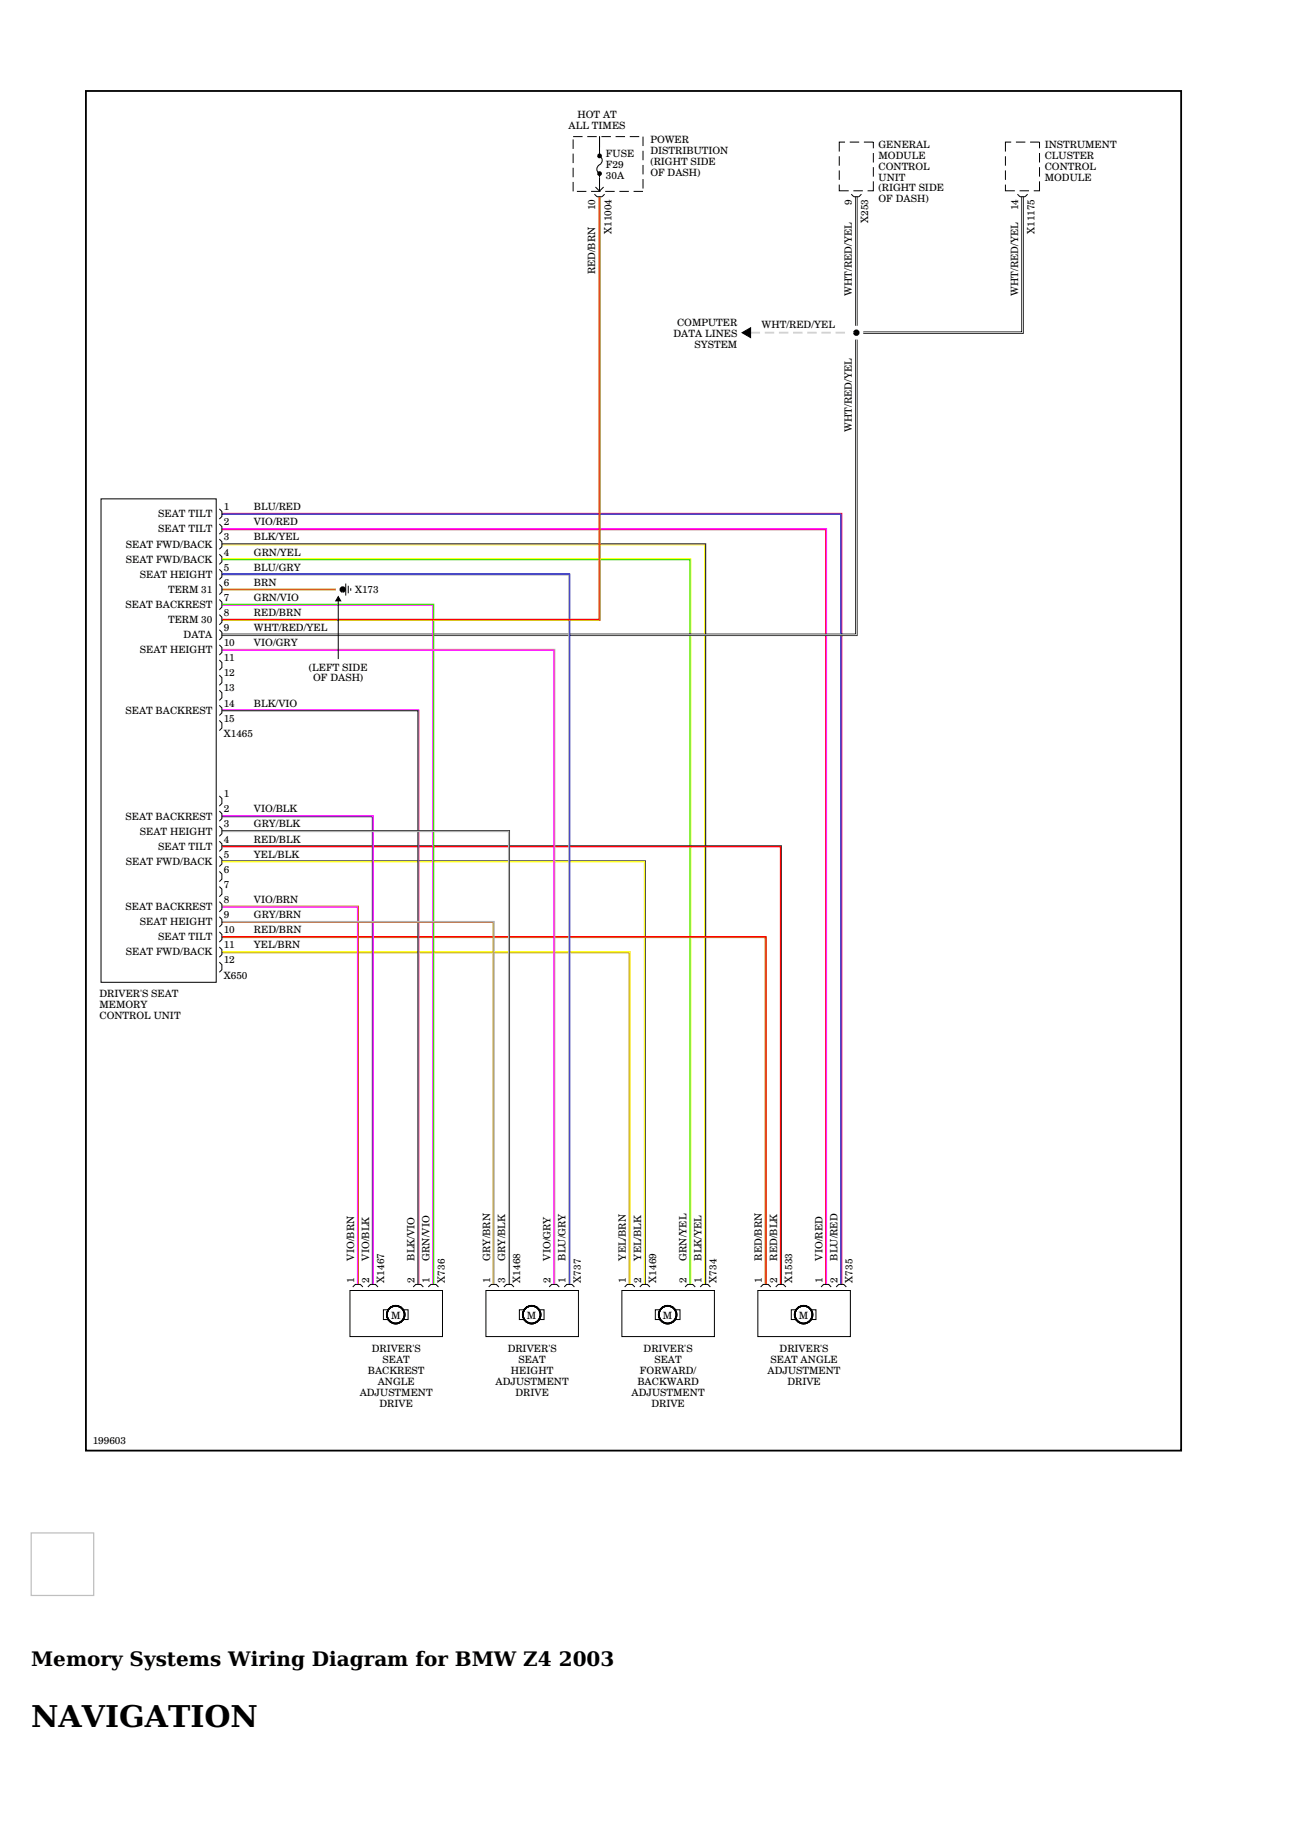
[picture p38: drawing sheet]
<svg xmlns="http://www.w3.org/2000/svg" width="210mm" height="297mm" viewBox="0 0 210 297" stroke-linecap="round" stroke-linejoin="round" font-family="sans-serif">
<defs><g id="words">
<text font-size="4.9" x="5.1" y="280.7">NAVIGATION</text>
<g font-size="3.3">
<text x="5.1" y="270.8">Memory Systems Wiring Diagram for BMW Z4</text>
<text x="90.9" y="270.8">2003</text>
</g>
<g font-size="1.6">
<text x="92.4" y="21">ALL TIMES</text>
<text x="93.9" y="19.2">HOT AT</text>
<text x="105.7" y="23.3">POWER</text>
<text x="98.5" y="29.1">30A</text>
<text x="98.5" y="25.5">FUSE</text>
<text x="98.5" y="27.3">F29</text>
<text x="105.7" y="26.9">(RIGHT SIDE</text>
<text x="105.7" y="28.6">OF DASH)</text>
<text x="105.7" y="25.1">DISTRIBUTION</text>
<text x="142.8" y="25.9">MODULE</text>
<text x="142.8" y="29.5">UNIT</text>
<text x="142.8" y="24.1">GENERAL</text>
<text x="142.8" y="27.7">CONTROL</text>
<text x="169.9" y="29.5">MODULE</text>
<text x="169.9" y="27.7">CONTROL</text>
<text x="169.9" y="25.9">CLUSTER</text>
<text x="169.9" y="24.1">INSTRUMENT</text>
<text x="96.7" y="34.2" transform="rotate(-90 96.7 34.2)">10</text>
<text x="138.5" y="33.3" transform="rotate(-90 138.5 33.3)">9</text>
<text x="142.8" y="32.9">OF DASH)</text>
<text x="142.8" y="31.1">(RIGHT SIDE</text>
<text x="165.5" y="34.2" transform="rotate(-90 165.5 34.2)">14</text>
<text x="99.4" y="38.1" transform="rotate(-90 99.4 38.1)">X11004</text>
<text x="141.2" y="36.2" transform="rotate(-90 141.2 36.2)">X253</text>
<text x="168.2" y="38.1" transform="rotate(-90 168.2 38.1)">X11175</text>
<text x="96.7" y="44.6" transform="rotate(-90 96.7 44.6)">RED/BRN</text>
<text x="110.1" y="53">COMPUTER</text>
<text x="123.8" y="53.4">WHT/RED/YEL</text>
<text x="138.5" y="48.1" transform="rotate(-90 138.5 48.1)">WHT/RED/YEL</text>
<text x="165.5" y="48.1" transform="rotate(-90 165.5 48.1)">WHT/RED/YEL</text>
<text x="109.5" y="54.8">DATA LINES</text>
<text x="112.9" y="56.5">SYSTEM</text>
<text x="138.5" y="70.2" transform="rotate(-90 138.5 70.2)">WHT/RED/YEL</text>
<text x="36.4" y="83">1</text>
<text x="41.3" y="83">BLU/RED</text>
<text x="20.5" y="89">SEAT FWD/BACK</text>
<text x="25.7" y="84.1">SEAT TILT</text>
<text x="25.7" y="86.6">SEAT TILT</text>
<text x="36.4" y="85.4">2</text>
<text x="36.4" y="87.9">3</text>
<text x="41.3" y="85.4">VIO/RED</text>
<text x="41.3" y="87.9">BLK/YEL</text>
<text x="20.5" y="91.5">SEAT FWD/BACK</text>
<text x="22.7" y="93.9">SEAT HEIGHT</text>
<text x="36.4" y="92.8">5</text>
<text x="36.4" y="95.2">6</text>
<text x="36.4" y="90.3">4</text>
<text x="41.3" y="90.3">GRN/YEL</text>
<text x="41.3" y="92.8">BLU/GRY</text>
<text x="41.3" y="95.2">BRN</text>
<text x="20.4" y="98.9">SEAT BACKREST</text>
<text x="27.3" y="101.3">TERM 30</text>
<text x="27.3" y="96.4">TERM 31</text>
<text x="36.4" y="100.1">8</text>
<text x="36.4" y="97.7">7</text>
<text x="41.3" y="100.1">RED/BRN</text>
<text x="41.3" y="97.7">GRN/VIO</text>
<text x="57.7" y="96.4">X173</text>
<text x="22.7" y="106.2">SEAT HEIGHT</text>
<text x="29.8" y="103.8">DATA</text>
<text x="36.4" y="102.6">9</text>
<text x="36.4" y="107.5">11</text>
<text x="36.4" y="105.1">10</text>
<text x="41.3" y="102.6">WHT/RED/YEL</text>
<text x="41.3" y="105.1">VIO/GRY</text>
<text x="36.4" y="112.4">13</text>
<text x="36.4" y="110">12</text>
<text x="50.2" y="109.1">(LEFT SIDE</text>
<text x="50.9" y="110.7">OF DASH)</text>
<text x="20.4" y="116.1">SEAT BACKREST</text>
<text x="36.4" y="119.8">X1465</text>
<text x="36.4" y="117.3">15</text>
<text x="36.4" y="114.9">14</text>
<text x="41.3" y="114.9">BLK/VIO</text>
<text x="36.4" y="129.6">1</text>
<text x="20.4" y="133.2">SEAT BACKREST</text>
<text x="22.7" y="135.7">SEAT HEIGHT</text>
<text x="36.4" y="134.5">3</text>
<text x="36.4" y="137">4</text>
<text x="36.4" y="132.1">2</text>
<text x="41.3" y="134.5">GRY/BLK</text>
<text x="41.3" y="137">RED/BLK</text>
<text x="41.3" y="132.1">VIO/BLK</text>
<text x="20.5" y="140.6">SEAT FWD/BACK</text>
<text x="25.7" y="138.2">SEAT TILT</text>
<text x="36.4" y="139.4">5</text>
<text x="36.4" y="141.9">6</text>
<text x="41.3" y="139.4">YEL/BLK</text>
<text x="20.4" y="148">SEAT BACKREST</text>
<text x="36.4" y="144.4">7</text>
<text x="36.4" y="146.8">8</text>
<text x="36.4" y="149.3">9</text>
<text x="41.3" y="149.3">GRY/BRN</text>
<text x="41.3" y="146.8">VIO/BRN</text>
<text x="20.5" y="155.3">SEAT FWD/BACK</text>
<text x="22.7" y="150.4">SEAT HEIGHT</text>
<text x="25.7" y="152.9">SEAT TILT</text>
<text x="36.4" y="151.7">10</text>
<text x="36.4" y="154.2">11</text>
<text x="41.3" y="154.2">YEL/BRN</text>
<text x="41.3" y="151.7">RED/BRN</text>
<text x="36.4" y="159.1">X650</text>
<text x="36.4" y="156.6">12</text>
<text x="16.2" y="165.7">CONTROL UNIT</text>
<text x="16.2" y="163.9">MEMORY</text>
<text x="16.2" y="162.2">DRIVER'S SEAT</text>
<text x="57.6" y="204.9" transform="rotate(-90 57.6 204.9)">VIO/BRN</text>
<text x="57.6" y="208.5" transform="rotate(-90 57.6 208.5)">1</text>
<text x="60" y="204.9" transform="rotate(-90 60 204.9)">VIO/BLK</text>
<text x="60" y="208.5" transform="rotate(-90 60 208.5)">2</text>
<text x="62.5" y="208.5" transform="rotate(-90 62.5 208.5)">X1467</text>
<text x="67.4" y="204.9" transform="rotate(-90 67.4 204.9)">BLK/VIO</text>
<text x="67.4" y="208.5" transform="rotate(-90 67.4 208.5)">2</text>
<text x="69.8" y="204.9" transform="rotate(-90 69.8 204.9)">GRN/VIO</text>
<text x="69.8" y="208.5" transform="rotate(-90 69.8 208.5)">1</text>
<text x="72.3" y="208.5" transform="rotate(-90 72.3 208.5)">X736</text>
<text x="79.7" y="204.9" transform="rotate(-90 79.7 204.9)">GRY/BRN</text>
<text x="79.7" y="208.5" transform="rotate(-90 79.7 208.5)">1</text>
<text x="82.1" y="204.9" transform="rotate(-90 82.1 204.9)">GRY/BLK</text>
<text x="82.1" y="208.5" transform="rotate(-90 82.1 208.5)">3</text>
<text x="84.6" y="208.5" transform="rotate(-90 84.6 208.5)">X1468</text>
<text x="89.5" y="204.9" transform="rotate(-90 89.5 204.9)">VIO/GRY</text>
<text x="89.5" y="208.5" transform="rotate(-90 89.5 208.5)">2</text>
<text x="92" y="204.9" transform="rotate(-90 92 204.9)">BLU/GRY</text>
<text x="92" y="208.5" transform="rotate(-90 92 208.5)">1</text>
<text x="94.4" y="208.5" transform="rotate(-90 94.4 208.5)">X737</text>
<text x="101.8" y="204.9" transform="rotate(-90 101.8 204.9)">YEL/BRN</text>
<text x="101.8" y="208.5" transform="rotate(-90 101.8 208.5)">1</text>
<text x="104.2" y="204.9" transform="rotate(-90 104.2 204.9)">YEL/BLK</text>
<text x="104.2" y="208.5" transform="rotate(-90 104.2 208.5)">2</text>
<text x="106.7" y="208.5" transform="rotate(-90 106.7 208.5)">X1469</text>
<text x="111.6" y="204.9" transform="rotate(-90 111.6 204.9)">GRN/YEL</text>
<text x="111.6" y="208.5" transform="rotate(-90 111.6 208.5)">2</text>
<text x="114.1" y="204.9" transform="rotate(-90 114.1 204.9)">BLK/YEL</text>
<text x="114.1" y="208.5" transform="rotate(-90 114.1 208.5)">1</text>
<text x="116.5" y="208.5" transform="rotate(-90 116.5 208.5)">X734</text>
<text x="123.9" y="204.9" transform="rotate(-90 123.9 204.9)">RED/BRN</text>
<text x="123.9" y="208.5" transform="rotate(-90 123.9 208.5)">1</text>
<text x="126.3" y="204.9" transform="rotate(-90 126.3 204.9)">RED/BLK</text>
<text x="126.3" y="208.5" transform="rotate(-90 126.3 208.5)">2</text>
<text x="128.8" y="208.5" transform="rotate(-90 128.8 208.5)">X1533</text>
<text x="133.7" y="204.9" transform="rotate(-90 133.7 204.9)">VIO/RED</text>
<text x="133.7" y="208.5" transform="rotate(-90 133.7 208.5)">1</text>
<text x="136.2" y="204.9" transform="rotate(-90 136.2 204.9)">BLU/RED</text>
<text x="136.2" y="208.5" transform="rotate(-90 136.2 208.5)">2</text>
<text x="138.6" y="208.5" transform="rotate(-90 138.6 208.5)">X735</text>
<text x="63.6" y="214.5">M</text>
<text x="85.7" y="214.5">M</text>
<text x="107.8" y="214.5">M</text>
<text x="129.9" y="214.5">M</text>
<text x="60.4" y="219.9">DRIVER'S</text>
<text x="62.2" y="221.6">SEAT</text>
<text x="82.5" y="219.9">DRIVER'S</text>
<text x="84.3" y="221.6">SEAT</text>
<text x="104.6" y="219.9">DRIVER'S</text>
<text x="106.4" y="221.6">SEAT</text>
<text x="125.3" y="221.6">SEAT ANGLE</text>
<text x="126.8" y="219.9">DRIVER'S</text>
<text x="58.5" y="227">ADJUSTMENT</text>
<text x="59.8" y="223.4">BACKREST</text>
<text x="61.4" y="225.2">ANGLE</text>
<text x="80.6" y="225.2">ADJUSTMENT</text>
<text x="83.1" y="223.4">HEIGHT</text>
<text x="83.8" y="227">DRIVE</text>
<text x="102.7" y="227">ADJUSTMENT</text>
<text x="103.6" y="225.2">BACKWARD</text>
<text x="104" y="223.4">FORWARD/</text>
<text x="124.8" y="223.4">ADJUSTMENT</text>
<text x="128" y="225.2">DRIVE</text>
<text x="61.7" y="228.8">DRIVE</text>
<text x="105.9" y="228.8">DRIVE</text>
<text x="15.1" y="234.7">199603</text>
</g>
</g></defs>
<path d="M36.1 83.5h100.8v125.3M36.1 86.1h98.1v122.7" fill="none" stroke="#f00" stroke-width=".16"/>
<path d="M36.1 83.6h100.6v125.2M36.1 93.3h56.5v115.5" fill="none" stroke="#00f" stroke-width=".2"/>
<path d="M36.1 86h98.3v122.8M36.1 105.7h54v103.1M36.1 132.6h24.6v76.2M36.1 147.5h22v61.3" fill="none" stroke="#f0f" stroke-width=".2"/>
<path d="M36.1 88.6h78.5v120.2M36.1 90.8h76.2v118" fill="none" stroke="#ff0" stroke-width=".16"/>
<path d="M36.1 88.4h78.6v120.4M36.1 115.5h31.9v93.3" fill="none" stroke="#323232" stroke-width=".2"/>
<path d="M36.1 91h76.1v117.8M36.1 98.2h34.4v110.6" fill="none" stroke="#39e500" stroke-width=".2"/>
<g fill="none" stroke="#000" stroke-width=".16">
<path d="M93.2 22.2h1.5M93.2 22.7v1.5M93.2 25v1.5M93.2 27.3v1.5M93.2 29.6v1.5M93.8 31.1h1.5M95.5 22.2h1.5M96.1 31.1h1.5M96.7 31.6l.4 .4h.8l.4-.4M96.8 30.4l.7 .7 .6-.7M97.5 22.2v3.1a.89 .89 0 0 1 .4 .9 .89 .89 0 0 1-.7 .8 .81 .81 0 0 0 .3 1.2v2.8M97.8 22.2h1.5"/>
<path d="M98.4 31.1h1.5M100.1 22.2h1.5M100.7 31.1h1.5M102.4 22.2h1.5M103 31.1h1.5M104.5 22.2v1.5M104.5 24.5v1.5M104.5 26.8v1.6M104.5 29.1v1.6M136.5 30v1h1.5M136.5 25.4v1.5M136.5 27.7v1.5"/>
<path d="M137.4 23.1h-.9v1.5M138.2 23.1h1.5M138.4 31.6l.4 .4h.8l.5-.4M138.8 31h1.5M139.1 32v21M139.3 32v21M140.5 23.1h1.5v1M142 29.5v1.5h-.9M142 24.9v1.5M142 27.2v1.5M163.5 30v1h1.5M163.5 25.4v1.5"/>
<path d="M163.5 27.7v1.5M164.4 23.1h-.9v1.5M165.2 23.1h1.5M165.4 31.6l.4 .4h.9l.4-.4M165.8 31h1.5M166.1 32v22h-25.7M166.4 32v22.2h-26M167.5 23.1h1.5v1M169 29.5v1.5h-.9M169 24.9v1.5M169 27.2v1.5M120.7 54.1l1.3-.8v1.6z"/>
<path d="M139.1 55.2v47.9h-103M139.3 55.2v48.1h-103.2M16.4 81.1h18.8v78.6h-18.8zM35.7 82.7l.4 .5v.8l-.4 .4M35.7 85.2l.4 .4v.8l-.4 .4M35.7 87.7l.4 .4v.8l-.4 .4M35.7 90.1l.4 .4v.8l-.4 .5M35.7 92.6l.4 .4v.8l-.4 .4M35.7 95l.4 .4v.9l-.4 .4M35.7 97.5l.4 .4v.8l-.4 .4M35.7 99.9l.4 .4v.9l-.4 .4M55 97.7v9.5"/>
<path d="M55 97l.4 .7h-.8zM56.2 94.9v1.9M56.6 95.2v1.3M57 95.6v.4M35.7 102.4l.4 .4v.8l-.4 .4M35.7 104.8l.4 .5v.8l-.4 .4M35.7 107.3l.4 .4v.8l-.4 .5M35.7 109.8l.4 .4v.8l-.4 .4M35.7 112.2l.4 .4v.9l-.4 .4M35.7 114.7l.4 .4v.8l-.4 .4M35.7 117.1l.4 .4v.9l-.4 .4M35.7 129.4l.4 .4v.8l-.4 .5"/>
<path d="M35.7 131.9l.4 .4v.8l-.4 .4M35.7 134.3l.4 .4v.9l-.4 .4M35.7 136.8l.4 .4v.8l-.4 .4M35.7 139.2l.4 .4v.9l-.4 .4M35.7 141.7l.4 .4v.8l-.4 .4M35.7 144.1l.4 .5v.8l-.4 .4M35.7 146.6l.4 .4v.8l-.4 .4M35.7 149.1l.4 .4v.8l-.4 .4M35.7 151.5l.4 .4v.8l-.4 .5M35.7 154l.4 .4v.8l-.4 .4M35.7 156.4l.4 .4v.9l-.4 .4M56.9 209.8h15v7.5h-15z"/>
<path d="M57.4 209.2l.4-.4h.8l.4 .4M59.8 209.2l.4-.4h.8l.5 .4M63.1 212.9h-.8v1.6h.8M65.6 212.9h.8v1.6h-.8M67.2 209.2l.4-.4h.8l.4 .4M69.6 209.2l.4-.4h.9l.4 .4M79 209.8h15.1v7.5h-15.1zM79.5 209.2l.4-.4h.8l.4 .4M81.9 209.2l.4-.4h.9l.4 .4M85.2 212.9h-.8v1.6h.8M87.7 212.9h.8v1.6h-.8M89.3 209.2l.4-.4h.8l.4 .4"/>
<path d="M91.7 209.2l.5-.4h.8l.4 .4M101.1 209.8h15.1v7.5h-15.1zM101.6 209.2l.4-.4h.8l.4 .4M104 209.2l.4-.4h.9l.4 .4M107.3 212.9h-.8v1.6h.8M109.8 212.9h.8v1.6h-.8M111.4 209.2l.4-.4h.8l.4 .4M113.8 209.2l.5-.4h.8l.4 .4M123.2 209.8h15.1v7.5h-15.1zM123.7 209.2l.4-.4h.8l.4 .4M126.1 209.2l.4-.4h.9l.4 .4M129.5 212.9h-.8v1.6h.8"/>
<path d="M131.9 212.9h.8v1.6h-.8M133.5 209.2l.4-.4h.8l.4 .4M136 209.2l.4-.4h.8l.4 .4"/>
<circle cx="64.3" cy="213.7" r="1.5"/>
<circle cx="64.3" cy="213.7" r="1.49"/>
<circle cx="64.3" cy="213.7" r="1.48"/>
<circle cx="64.3" cy="213.7" r="1.47"/>
<circle cx="64.3" cy="213.7" r="1.45"/>
<circle cx="64.3" cy="213.7" r="1.44"/>
<circle cx="64.3" cy="213.7" r="1.43"/>
<circle cx="64.3" cy="213.7" r="1.42"/>
<circle cx="64.3" cy="213.7" r="1.41"/>
<circle cx="64.3" cy="213.7" r="1.39"/>
<circle cx="64.3" cy="213.7" r="1.38"/>
<circle cx="86.4" cy="213.7" r="1.5"/>
<circle cx="86.4" cy="213.7" r="1.49"/>
<circle cx="86.4" cy="213.7" r="1.48"/>
<circle cx="86.4" cy="213.7" r="1.47"/>
<circle cx="86.4" cy="213.7" r="1.45"/>
<circle cx="86.4" cy="213.7" r="1.44"/>
<circle cx="86.4" cy="213.7" r="1.43"/>
<circle cx="86.4" cy="213.7" r="1.42"/>
<circle cx="86.4" cy="213.7" r="1.41"/>
<circle cx="86.4" cy="213.7" r="1.39"/>
<circle cx="86.4" cy="213.7" r="1.38"/>
<circle cx="108.5" cy="213.7" r="1.5"/>
<circle cx="108.5" cy="213.7" r="1.49"/>
<circle cx="108.5" cy="213.7" r="1.48"/>
<circle cx="108.5" cy="213.7" r="1.47"/>
<circle cx="108.5" cy="213.7" r="1.45"/>
<circle cx="108.5" cy="213.7" r="1.44"/>
<circle cx="108.5" cy="213.7" r="1.43"/>
<circle cx="108.5" cy="213.7" r="1.42"/>
<circle cx="108.5" cy="213.7" r="1.41"/>
<circle cx="108.5" cy="213.7" r="1.39"/>
<circle cx="108.5" cy="213.7" r="1.38"/>
<circle cx="130.7" cy="213.7" r="1.5"/>
<circle cx="130.7" cy="213.7" r="1.49"/>
<circle cx="130.7" cy="213.7" r="1.48"/>
<circle cx="130.7" cy="213.7" r="1.47"/>
<circle cx="130.7" cy="213.7" r="1.45"/>
<circle cx="130.7" cy="213.7" r="1.44"/>
<circle cx="130.7" cy="213.7" r="1.43"/>
<circle cx="130.7" cy="213.7" r="1.42"/>
<circle cx="130.7" cy="213.7" r="1.41"/>
<circle cx="130.7" cy="213.7" r="1.39"/>
<circle cx="130.7" cy="213.7" r="1.38"/>
</g>
<path d="M36.1 137.5h91v71.3M36.1 140h68.8v68.8M36.1 132.8h24.4v76M36.1 135h46.7v73.8" fill="none" stroke="#323232" stroke-width=".16"/>
<path d="M97.4 32v68.7h-61.3M36.1 137.7h90.8v71.1M36.1 152.3h88.4v56.5" fill="none" stroke="#f00" stroke-width=".2"/>
<path d="M36.1 140.1h68.7v68.7M36.1 154.7h66.3v54.1" fill="none" stroke="#ff0" stroke-width=".2"/>
<path d="M97.6 32v68.9h-61.5M36.1 152.4h88.3v56.4M36.1 154.9h66.2v53.9M36.1 147.3h22.2v61.5M36.1 150h44.1v58.8" fill="none" stroke="#b28600" stroke-width=".16"/>
<path d="M139.2 32v21M166.3 32v22.1h-25.9M139.2 55.2v48h-103.1" fill="none" stroke="#d2d2d2" stroke-width=".16"/>
<path d="M14 14.8h178v221h-178z" fill="none" stroke="#000" stroke-width=".29"/>
<path d="M36.1 93.5h56.4v115.3M36.1 105.6h54.1v103.2" fill="none" stroke="#afafaf" stroke-width=".16"/>
<path d="M36.1 98.4h34.3v110.4M36.1 115.4h32v93.4" fill="none" stroke="#f0f" stroke-width=".16"/>
<path d="M36.1 135.2h46.6v73.6M36.1 149.8h44.2v59" fill="none" stroke="#afafaf" stroke-width=".2"/>
<path d="M36.1 95.8h18.5" fill="none" stroke="#b28600" stroke-width=".31"/>
<g fill="none" stroke="#000" stroke-width=".52">
<circle cx="139.2" cy="54.1" r=".26"/>
<circle cx="55.7" cy="95.8" r=".26"/>
</g>
<path d="M122 54.1h1.6M124.3 54.1h1.6M126.6 54.1h1.6M128.9 54.1h1.6M131.3 54.1h1.5M133.6 54.1h1.5M135.9 54.1h1.5" fill="none" stroke="#d2d2d2" stroke-width=".31"/>
<g fill="none" stroke="#000" stroke-width=".38">
<circle cx="97.5" cy="28.2" r=".19"/>
<circle cx="97.5" cy="25.3" r=".19"/>
</g>
<path d="M120.7 54.1l1.3-.8v1.6zM55 97l.4 .7h-.8z" fill="#000"/>
<path d="M5.1 249.2h10.1v10.2h-10.1z" fill="none" stroke="#c0c0c0" stroke-width=".2"/>
<use href="#words"/>
</svg>
